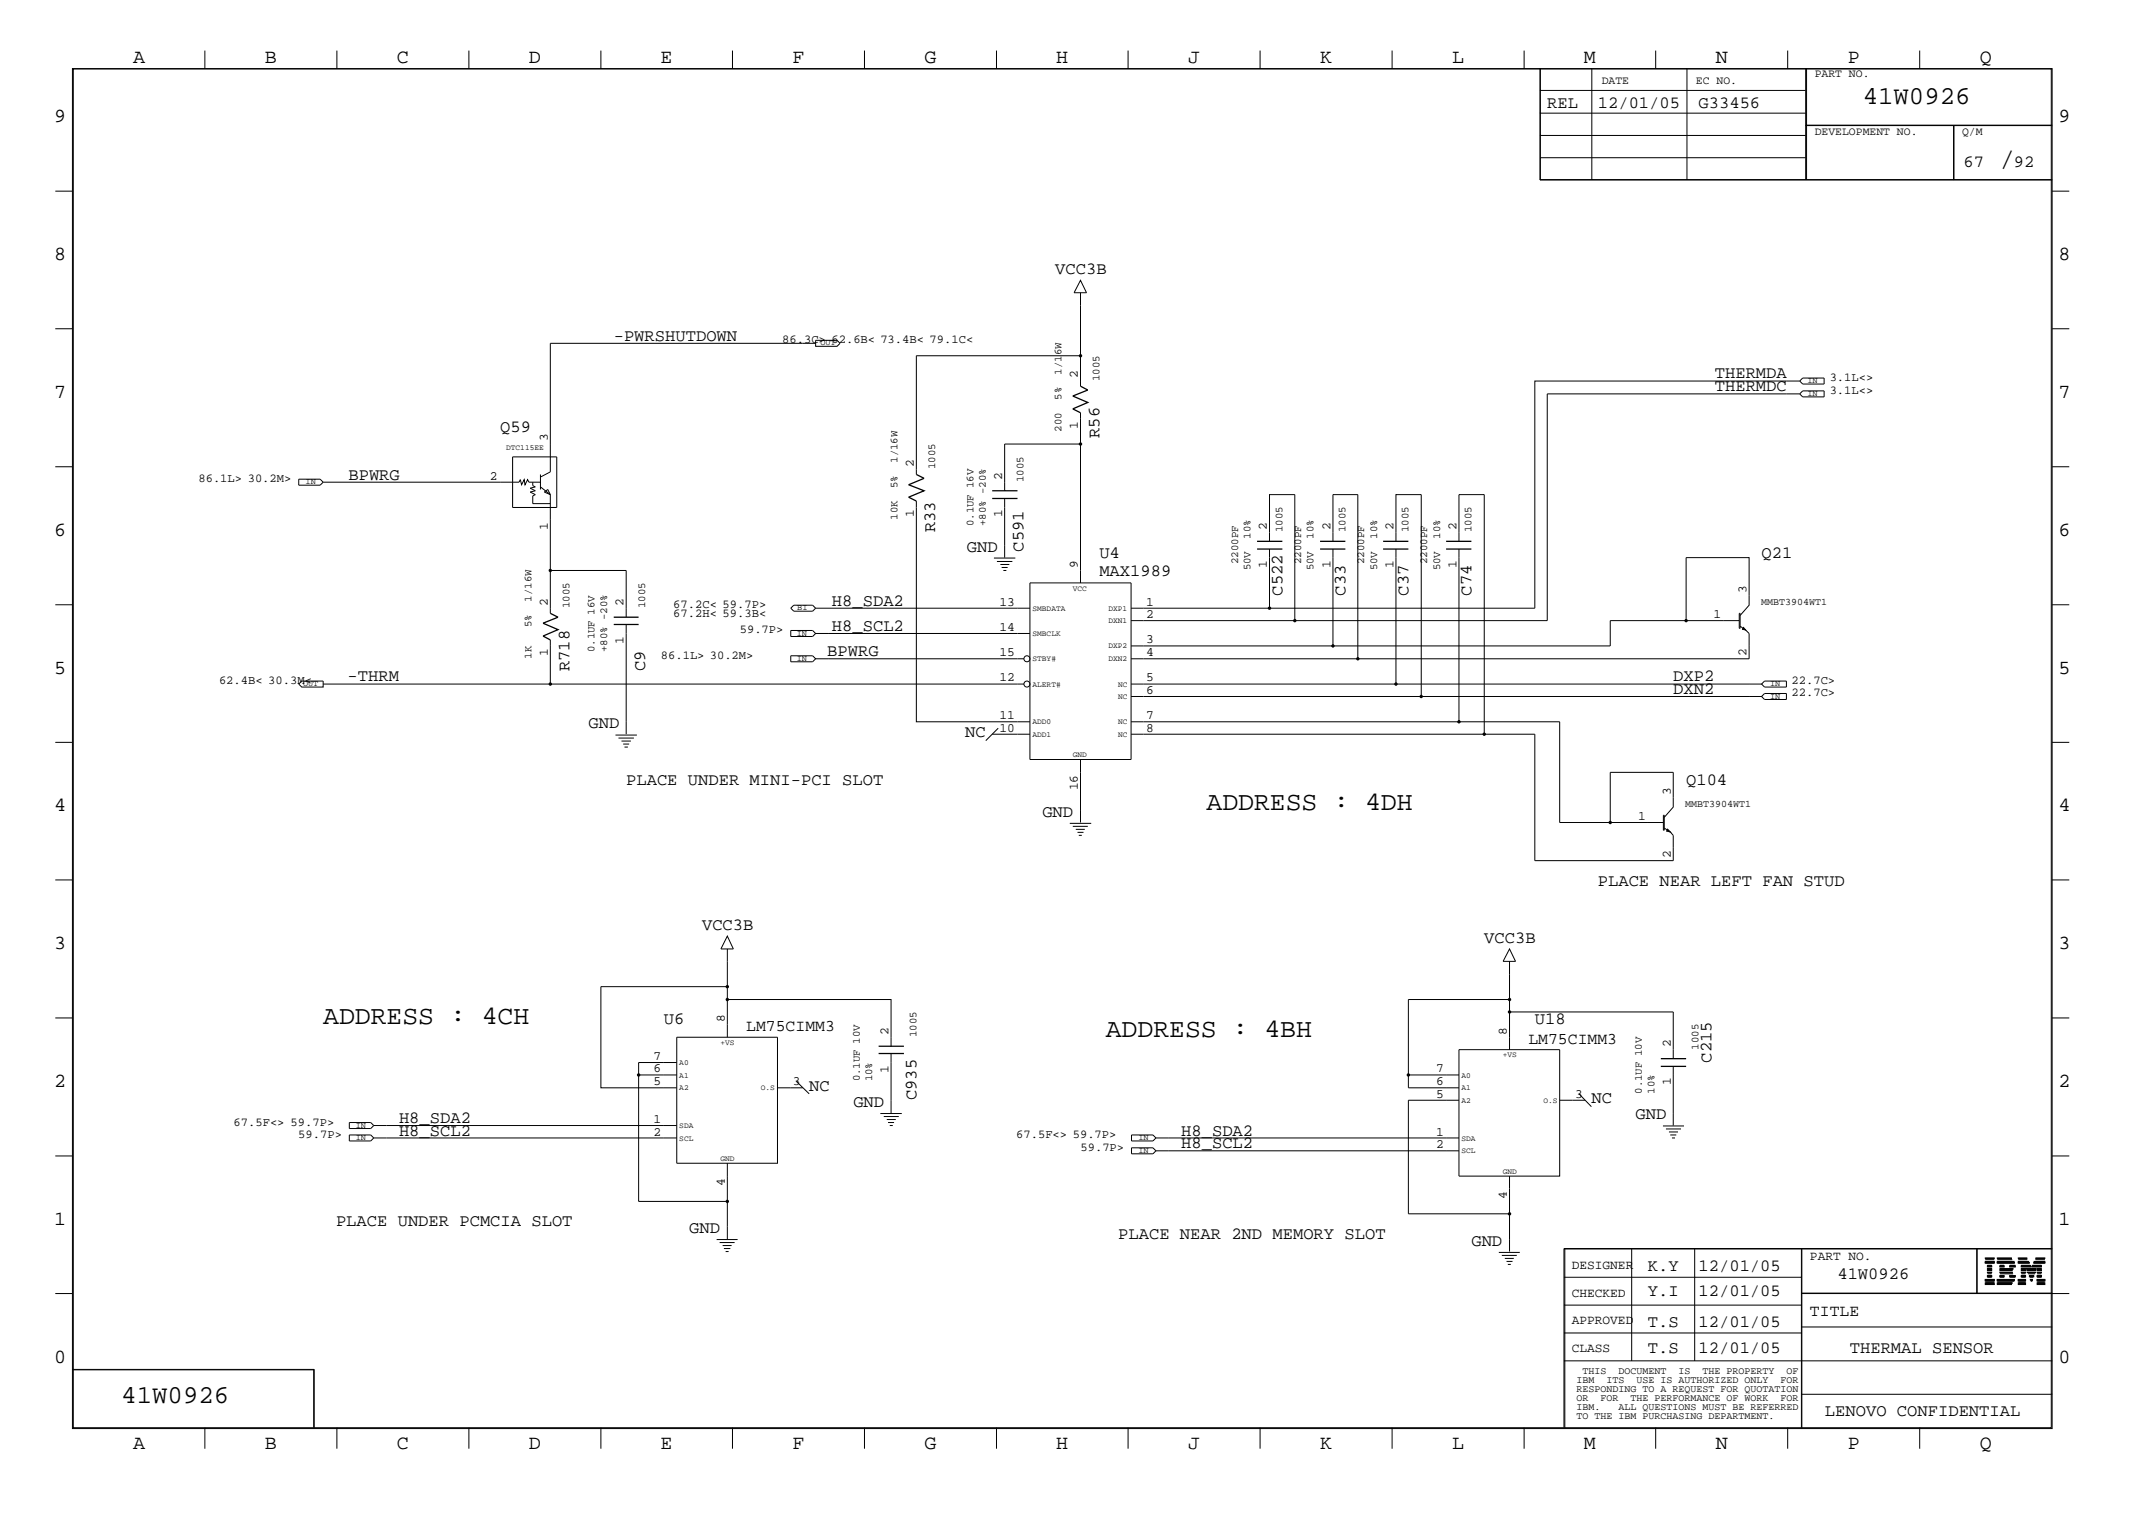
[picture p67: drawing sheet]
<svg xmlns="http://www.w3.org/2000/svg" width="423mm" height="300mm" viewBox="0 0 423 300" stroke-linecap="round" stroke-linejoin="round" font-family="sans-serif">
<defs><g id="words">
<g font-size="5.2">
<text x="395" y="32.9">/</text>
<text x="238.3" y="160">ADDRESS : 4DH</text>
<text x="63.8" y="202.4">ADDRESS : 4CH</text>
<text x="218.4" y="204.9">ADDRESS : 4BH</text>
</g>
<g font-size="5.1">
<text x="368" y="20.5">41W0926</text>
<text x="24" y="277.2">41W0926</text>
</g>
<g font-size="4">
<text x="26.3" y="12.5">A</text>
<text x="52.3" y="12.5">B</text>
<text x="78.4" y="12.5">C</text>
<text x="104.5" y="12.5">D</text>
<text x="130.5" y="12.5">E</text>
<text x="156.5" y="12.5">F</text>
<text x="182.6" y="12.5">G</text>
<text x="208.6" y="12.5">H</text>
<text x="234.7" y="12.5">J</text>
<text x="260.8" y="12.5">K</text>
<text x="286.9" y="12.5">L</text>
<text x="312.8" y="12.5">M</text>
<text x="338.9" y="12.5">N</text>
<text x="365" y="12.5">P</text>
<text x="391.1" y="12.5">Q</text>
<text x="10.7" y="24.1">9</text>
<text x="406.7" y="24.1">9</text>
<text x="10.7" y="51.4">8</text>
<text x="406.7" y="51.4">8</text>
<text x="10.7" y="78.6">7</text>
<text x="406.7" y="78.6">7</text>
<text x="10.7" y="105.8">6</text>
<text x="406.7" y="105.8">6</text>
<text x="10.7" y="133.1">5</text>
<text x="406.7" y="133.1">5</text>
<text x="10.7" y="160.2">4</text>
<text x="406.7" y="160.2">4</text>
<text x="10.7" y="187.5">3</text>
<text x="406.7" y="187.5">3</text>
<text x="10.7" y="214.6">2</text>
<text x="406.7" y="214.6">2</text>
<text x="10.7" y="241.9">1</text>
<text x="406.7" y="241.9">1</text>
<text x="10.7" y="269.2">0</text>
<text x="406.7" y="269.2">0</text>
<text x="26.3" y="286.2">A</text>
<text x="52.3" y="286.2">B</text>
<text x="78.4" y="286.2">C</text>
<text x="104.5" y="286.2">D</text>
<text x="130.5" y="286.2">E</text>
<text x="156.5" y="286.2">F</text>
<text x="182.6" y="286.2">G</text>
<text x="208.6" y="286.2">H</text>
<text x="234.7" y="286.2">J</text>
<text x="260.8" y="286.2">K</text>
<text x="286.9" y="286.2">L</text>
<text x="312.8" y="286.2">M</text>
<text x="338.9" y="286.2">N</text>
<text x="365" y="286.2">P</text>
<text x="391.1" y="286.2">Q</text>
</g>
<g font-size="3.4">
<text x="305.6" y="21.4">REL</text>
<text x="315.6" y="21.4">12/01/05</text>
<text x="335.5" y="21.4">G33456</text>
<text x="387.9" y="32.9">67</text>
<text x="397.8" y="32.9">92</text>
<text x="208.4" y="54.1">VCC3B</text>
<text x="121.2" y="67.3">-PWRSHUTDOWN</text>
<text x="338.8" y="77.3">THERMDC</text>
<text x="338.8" y="74.8">THERMDA</text>
<text x="98.8" y="85.3">Q59</text>
<text x="217.2" y="86.5" transform="rotate(-90 217.2 86.5)">R56</text>
<text x="68.8" y="94.7">BPWRG</text>
<text x="184.7" y="105.2" transform="rotate(-90 184.7 105.2)">R33</text>
<text x="191" y="109">GND</text>
<text x="202.2" y="109" transform="rotate(-90 202.2 109)">C591</text>
<text x="217.2" y="113.9">MAX1989</text>
<text x="217.2" y="110.2">U4</text>
<text x="348" y="110.2">Q21</text>
<text x="164.3" y="119.6">H8_SDA2</text>
<text x="253.3" y="117.7" transform="rotate(-90 253.3 117.7)">C522</text>
<text x="265.8" y="117.7" transform="rotate(-90 265.8 117.7)">C33</text>
<text x="278.2" y="117.7" transform="rotate(-90 278.2 117.7)">C37</text>
<text x="290.7" y="117.7" transform="rotate(-90 290.7 117.7)">C74</text>
<text x="164.3" y="124.6">H8_SCL2</text>
<text x="163.4" y="129.6">BPWRG</text>
<text x="68.7" y="134.6">-THRM</text>
<text x="112.5" y="132.6" transform="rotate(-90 112.5 132.6)">R718</text>
<text x="127.4" y="132.6" transform="rotate(-90 127.4 132.6)">C9</text>
<text x="330.5" y="137.1">DXN2</text>
<text x="330.5" y="134.6">DXP2</text>
<text x="116.2" y="143.8">GND</text>
<text x="190.7" y="145.6">NC</text>
<text x="123.7" y="155">PLACE UNDER MINI-PCI SLOT</text>
<text x="333.1" y="155">Q104</text>
<text x="205.9" y="161.3">GND</text>
<text x="315.6" y="175">PLACE NEAR LEFT FAN STUD</text>
<text x="138.7" y="183.7">VCC3B</text>
<text x="293.2" y="186.2">VCC3B</text>
<text x="131.1" y="202.4">U6</text>
<text x="303.2" y="202.4">U18</text>
<text x="338.1" y="209.9" transform="rotate(-90 338.1 209.9)">C215</text>
<text x="159.9" y="215.5">NC</text>
<text x="78.8" y="221.8">H8_SDA2</text>
<text x="168.6" y="218.6">GND</text>
<text x="181" y="217.3" transform="rotate(-90 181 217.3)">C935</text>
<text x="314.4" y="217.9">NC</text>
<text x="323.1" y="221.1">GND</text>
<text x="78.8" y="224.4">H8_SCL2</text>
<text x="233.3" y="224.4">H8_SDA2</text>
<text x="233.3" y="226.8">H8_SCL2</text>
<text x="66.4" y="242.2">PLACE UNDER PCMCIA SLOT</text>
<text x="136.1" y="243.5">GND</text>
<text x="220.9" y="244.8">PLACE NEAR 2ND MEMORY SLOT</text>
<text x="290.7" y="246">GND</text>
<text x="325.5" y="251">K.Y</text>
<text x="335.5" y="251">12/01/05</text>
<text x="325.5" y="255.9">Y.I</text>
<text x="335.5" y="255.9">12/01/05</text>
<text x="363" y="252.7">41W0926</text>
<text x="325.5" y="262.2">T.S</text>
<text x="335.5" y="262.2">12/01/05</text>
<text x="325.5" y="267.2">T.S</text>
<text x="335.5" y="267.2">12/01/05</text>
<text x="365.4" y="267.2">THERMAL SENSOR</text>
<text x="360.5" y="279.7">LENOVO CONFIDENTIAL</text>
</g>
<g font-size="3.2">
<text x="147.4" y="203.6">LM75CIMM3</text>
<text x="301.9" y="206.2">LM75CIMM3</text>
<text x="357.5" y="260">TITLE</text>
</g>
<g font-size="2.5">
<text x="212.9" y="74.8" transform="rotate(-90 212.9 74.8)">2</text>
<text x="108.2" y="87.2" transform="rotate(-90 108.2 87.2)">3</text>
<text x="212.9" y="84.8" transform="rotate(-90 212.9 84.8)">1</text>
<text x="96.8" y="94.7">2</text>
<text x="180.5" y="92.2" transform="rotate(-90 180.5 92.2)">2</text>
<text x="198" y="94.7" transform="rotate(-90 198 94.7)">2</text>
<text x="108.2" y="104.7" transform="rotate(-90 108.2 104.7)">1</text>
<text x="180.5" y="102.2" transform="rotate(-90 180.5 102.2)">1</text>
<text x="198" y="102.2" transform="rotate(-90 198 102.2)">1</text>
<text x="250.3" y="104.7" transform="rotate(-90 250.3 104.7)">2</text>
<text x="262.8" y="104.7" transform="rotate(-90 262.8 104.7)">2</text>
<text x="275.3" y="104.7" transform="rotate(-90 275.3 104.7)">2</text>
<text x="287.7" y="104.7" transform="rotate(-90 287.7 104.7)">2</text>
<text x="212.9" y="112.2" transform="rotate(-90 212.9 112.2)">9</text>
<text x="250.3" y="112.2" transform="rotate(-90 250.3 112.2)">1</text>
<text x="262.8" y="112.2" transform="rotate(-90 262.8 112.2)">1</text>
<text x="275.3" y="112.2" transform="rotate(-90 275.3 112.2)">1</text>
<text x="287.7" y="112.2" transform="rotate(-90 287.7 112.2)">1</text>
<text x="108.2" y="119.6" transform="rotate(-90 108.2 119.6)">2</text>
<text x="123.2" y="119.6" transform="rotate(-90 123.2 119.6)">2</text>
<text x="197.4" y="119.6">13</text>
<text x="226.4" y="119.6">1</text>
<text x="345" y="117.2" transform="rotate(-90 345 117.2)">3</text>
<text x="197.4" y="124.6">14</text>
<text x="226.4" y="122.2">2</text>
<text x="338.5" y="122.2">1</text>
<text x="108.2" y="129.6" transform="rotate(-90 108.2 129.6)">1</text>
<text x="123.2" y="127.2" transform="rotate(-90 123.2 127.2)">1</text>
<text x="197.4" y="129.6">15</text>
<text x="226.4" y="127.1">3</text>
<text x="226.4" y="129.6">4</text>
<text x="345" y="129.6" transform="rotate(-90 345 129.6)">2</text>
<text x="197.4" y="134.6">12</text>
<text x="226.4" y="134.6">5</text>
<text x="226.4" y="137.1">6</text>
<text x="197.4" y="142.1">11</text>
<text x="226.4" y="142.1">7</text>
<text x="197.4" y="144.6">10</text>
<text x="226.4" y="144.6">8</text>
<text x="212.9" y="156.1" transform="rotate(-90 212.9 156.1)">16</text>
<text x="330" y="157.1" transform="rotate(-90 330 157.1)">3</text>
<text x="323.6" y="162.1">1</text>
<text x="330" y="169.5" transform="rotate(-90 330 169.5)">2</text>
<text x="143.2" y="201.9" transform="rotate(-90 143.2 201.9)">8</text>
<text x="129.1" y="209.4">7</text>
<text x="175.5" y="204.4" transform="rotate(-90 175.5 204.4)">2</text>
<text x="297.7" y="204.4" transform="rotate(-90 297.7 204.4)">8</text>
<text x="330" y="206.8" transform="rotate(-90 330 206.8)">2</text>
<text x="129.1" y="214.4">5</text>
<text x="129.1" y="211.8">6</text>
<text x="156.6" y="214.4">3</text>
<text x="175.5" y="211.9" transform="rotate(-90 175.5 211.9)">1</text>
<text x="283.7" y="211.8">7</text>
<text x="283.7" y="214.4">6</text>
<text x="330" y="214.4" transform="rotate(-90 330 214.4)">1</text>
<text x="129.1" y="221.8">1</text>
<text x="283.7" y="216.8">5</text>
<text x="311.1" y="216.8">3</text>
<text x="129.1" y="224.4">2</text>
<text x="283.7" y="226.8">2</text>
<text x="283.7" y="224.4">1</text>
<text x="143.2" y="234.4" transform="rotate(-90 143.2 234.4)">4</text>
<text x="297.7" y="236.8" transform="rotate(-90 297.7 236.8)">4</text>
<text x="310.5" y="250.6">DESIGNER</text>
<text x="357.5" y="248.8">PART NO.</text>
<text x="310.5" y="256.1">CHECKED</text>
<text x="310.5" y="261.5">APPROVED</text>
<text x="310.5" y="267">CLASS</text>
</g>
<g font-size="2.4">
<text x="154.5" y="67.8">86.3C&gt; 62.6B&lt; 73.4B&lt; 79.1C&lt;</text>
<text x="361.4" y="77.8">3.1L&lt;&gt;</text>
<text x="361.4" y="75.3">3.1L&lt;&gt;</text>
<text x="39.2" y="95.3">86.1L&gt; 30.2M&gt;</text>
<text x="133" y="121.9">67.2H&lt; 59.3B&lt;</text>
<text x="133" y="120.1">67.2C&lt; 59.7P&gt;</text>
<text x="146.1" y="125.1">59.7P&gt;</text>
<text x="130.6" y="130.1">86.1L&gt; 30.2M&gt;</text>
<text x="43.3" y="135.1">62.4B&lt; 30.3M&lt;</text>
<text x="353.9" y="137.6">22.7C&gt;</text>
<text x="353.9" y="135.1">22.7C&gt;</text>
<text x="46.1" y="222.3">67.5F&lt;&gt; 59.7P&gt;</text>
<text x="58.9" y="224.8">59.7P&gt;</text>
<text x="200.7" y="224.8">67.5F&lt;&gt; 59.7P&gt;</text>
<text x="213.4" y="227.3">59.7P&gt;</text>
</g>
<g font-size="2.3">
<text x="316.4" y="16.7">DATE</text>
<text x="335" y="16.7">EC NO.</text>
<text x="358.5" y="15.2">PART NO.</text>
<text x="358.5" y="26.6">DEVELOPMENT NO.</text>
<text x="387.6" y="26.6">Q/M</text>
</g>
<g font-size="2.1">
<text x="209.7" y="74" transform="rotate(-90 209.7 74)">1/16W</text>
<text x="217.2" y="75.3" transform="rotate(-90 217.2 75.3)">1005</text>
<text x="209.7" y="79" transform="rotate(-90 209.7 79)">5%</text>
<text x="209.7" y="85.3" transform="rotate(-90 209.7 85.3)">200</text>
<text x="177.3" y="91.4" transform="rotate(-90 177.3 91.4)">1/16W</text>
<text x="184.7" y="92.7" transform="rotate(-90 184.7 92.7)">1005</text>
<text x="202.2" y="95.2" transform="rotate(-90 202.2 95.2)">1005</text>
<text x="177.3" y="96.4" transform="rotate(-90 177.3 96.4)">5%</text>
<text x="177.3" y="102.7" transform="rotate(-90 177.3 102.7)">10K</text>
<text x="192.3" y="104" transform="rotate(-90 192.3 104)">0.1UF 16V</text>
<text x="194.7" y="104" transform="rotate(-90 194.7 104)">+80% -20%</text>
<text x="247.1" y="106.4" transform="rotate(-90 247.1 106.4)">10%</text>
<text x="253.3" y="105.2" transform="rotate(-90 253.3 105.2)">1005</text>
<text x="259.5" y="106.4" transform="rotate(-90 259.5 106.4)">10%</text>
<text x="265.8" y="105.2" transform="rotate(-90 265.8 105.2)">1005</text>
<text x="272" y="106.4" transform="rotate(-90 272 106.4)">10%</text>
<text x="278.2" y="105.2" transform="rotate(-90 278.2 105.2)">1005</text>
<text x="284.5" y="106.4" transform="rotate(-90 284.5 106.4)">10%</text>
<text x="290.7" y="105.2" transform="rotate(-90 290.7 105.2)">1005</text>
<text x="244.6" y="111.4" transform="rotate(-90 244.6 111.4)">2200PF</text>
<text x="247.1" y="112.7" transform="rotate(-90 247.1 112.7)">50V</text>
<text x="257" y="111.4" transform="rotate(-90 257 111.4)">2200PF</text>
<text x="259.5" y="112.7" transform="rotate(-90 259.5 112.7)">50V</text>
<text x="269.5" y="111.4" transform="rotate(-90 269.5 111.4)">2200PF</text>
<text x="272" y="112.7" transform="rotate(-90 272 112.7)">50V</text>
<text x="281.9" y="111.4" transform="rotate(-90 281.9 111.4)">2200PF</text>
<text x="284.5" y="112.7" transform="rotate(-90 284.5 112.7)">50V</text>
<text x="105" y="118.9" transform="rotate(-90 105 118.9)">1/16W</text>
<text x="105" y="123.9" transform="rotate(-90 105 123.9)">5%</text>
<text x="112.5" y="120.1" transform="rotate(-90 112.5 120.1)">1005</text>
<text x="127.4" y="120.1" transform="rotate(-90 127.4 120.1)">1005</text>
<text x="105" y="130.1" transform="rotate(-90 105 130.1)">1K</text>
<text x="117.4" y="128.9" transform="rotate(-90 117.4 128.9)">0.1UF 16V</text>
<text x="120" y="128.9" transform="rotate(-90 120 128.9)">+80% -20%</text>
<text x="181" y="204.9" transform="rotate(-90 181 204.9)">1005</text>
<text x="335.5" y="207.3" transform="rotate(-90 335.5 207.3)">1005</text>
<text x="169.8" y="213.6" transform="rotate(-90 169.8 213.6)">0.1UF 10V</text>
<text x="172.3" y="213.6" transform="rotate(-90 172.3 213.6)">10%</text>
<text x="324.4" y="216.1" transform="rotate(-90 324.4 216.1)">0.1UF 10V</text>
<text x="326.8" y="216.1" transform="rotate(-90 326.8 216.1)">10%</text>
</g>
<g font-size="2">
<text x="347.9" y="119.5">MMBT3904WT1</text>
<text x="332.9" y="159.4">MMBT3904WT1</text>
<text x="311.4" y="273.2">IBM</text>
<text x="311.4" y="275">RESPONDING TO A REQUEST FOR QUOTATION</text>
<text x="312.6" y="271.4">THIS</text>
<text x="317.3" y="273.2">ITS</text>
<text x="319.7" y="271.4">DOCUMENT</text>
<text x="323.3" y="273.2">USE IS AUTHORIZED ONLY</text>
<text x="331.6" y="271.4">IS</text>
<text x="336.3" y="271.4">THE PROPERTY</text>
<text x="351.7" y="273.2">FOR</text>
<text x="352.9" y="271.4">OF</text>
<text x="311.4" y="276.7">OR</text>
<text x="311.4" y="278.6">IBM.</text>
<text x="311.4" y="280.2">TO THE IBM PURCHASING DEPARTMENT.</text>
<text x="316.1" y="276.7">FOR</text>
<text x="319.7" y="278.6">ALL QUESTIONS MUST BE REFERRED</text>
<text x="322.1" y="276.7">THE PERFORMANCE OF WORK</text>
<text x="351.7" y="276.7">FOR</text>
</g>
<g font-size="1.7">
<text x="162.1" y="68.2">OUT</text>
<text x="357" y="75.7">IN</text>
<text x="357" y="78.1">IN</text>
<text x="60.4" y="95.6">IN</text>
<text x="157.4" y="125.6">IN</text>
<text x="157.5" y="120.6">BI</text>
<text x="157.4" y="130.6">IN</text>
<text x="59.9" y="135.6">OUT</text>
<text x="349.7" y="135.6">IN</text>
<text x="349.7" y="138">IN</text>
<text x="70.3" y="225.2">IN</text>
<text x="70.3" y="222.8">IN</text>
<text x="224.9" y="225.2">IN</text>
<text x="224.9" y="227.8">IN</text>
</g>
<g font-size="1.6">
<text x="100" y="89">DTC115EE</text>
<text x="211.9" y="116.7">VCC</text>
<text x="204" y="125.6">SMBCLK</text>
<text x="204" y="120.6">SMBDATA</text>
<text x="218.9" y="123.1">DXN1</text>
<text x="218.9" y="120.6">DXP1</text>
<text x="204" y="130.6">STBY#</text>
<text x="218.9" y="130.6">DXN2</text>
<text x="218.9" y="128.1">DXP2</text>
<text x="204" y="135.6">ALERT#</text>
<text x="220.9" y="135.6">NC</text>
<text x="204" y="143.1">ADD0</text>
<text x="220.9" y="143.1">NC</text>
<text x="220.9" y="138.1">NC</text>
<text x="204" y="145.5">ADD1</text>
<text x="211.9" y="149.5">GND</text>
<text x="220.9" y="145.5">NC</text>
<text x="142.3" y="206.4">+VS</text>
<text x="296.8" y="208.9">+VS</text>
<text x="134.2" y="215.4">A2</text>
<text x="134.2" y="212.9">A1</text>
<text x="134.2" y="210.4">A0</text>
<text x="150.3" y="215.4">O.S</text>
<text x="288.7" y="215.4">A1</text>
<text x="288.7" y="212.9">A0</text>
<text x="288.7" y="217.8">A2</text>
<text x="304.9" y="217.8">O.S</text>
<text x="134.2" y="225.3">SCL</text>
<text x="134.2" y="222.8">SDA</text>
<text x="288.7" y="227.8">SCL</text>
<text x="288.7" y="225.3">SDA</text>
<text x="142.3" y="229.3">GND</text>
<text x="296.8" y="231.8">GND</text>
</g>
</g></defs>
<g fill="none" stroke="#000" stroke-width=".2">
<path d="M14.3 13.5h391.1v268.7h-391.1zM14.5 13.6h390.7v268.4h-390.7zM40.5 10v3.5M66.5 10v3.5M92.6 10v3.5M118.7 10v3.5M144.7 10v3.5M170.8 10v3.5M196.9 10v3.5M222.8 10v3.5M248.9 10v3.5M275 10v3.5"/>
<path d="M301.1 10v3.5M304.2 13.5v22.1h101.2M304.2 17.9h52.5M304.3 13.5v22.1M314.5 13.5v22.1M327.1 10v3.5M333.2 13.5v22.1M353.1 10v3.5M356.7 13.5v22.1M356.9 13.5v22.1M379.2 10v3.5M10.9 37.8h3.4"/>
<path d="M304.2 35.5h101.2M304.2 26.8h52.5M304.2 22.4h52.5M304.3 31.2h52.4M356.7 24.8h48.7M356.7 24.7h48.7M385.9 24.8v10.8M386 24.8v10.8M405.4 37.8h3.4M213.4 55.4l1.2 2.4h-2.4zM213.4 57.8v18.5M10.9 64.9h3.4"/>
<path d="M161.1 67.2h4.3l.5 .6-.5 .6h-4.3zM161.1 67.8h-52.4v25.4l-1.9 1M213.4 70.3h-32.4v23.4M355.5 75.3h-52.3v44.8h-79.8M355.5 77.8h-49.9v44.8h-82.2M355.5 77.8l.6-.6h4.2v1.2h-4.2zM355.5 75.3l.6-.6h4.2v1.2h-4.2zM405.4 64.9h3.4M10.9 92.2h3.4M59 94.7h4.2l.6 .6-.6 .5h-4.2zM63.8 95.3h38.7l.3-.6 .2 1.1 .5-1.1 .2 1.1 .5-1.1 .3 .6h2.3M101.3 90.3h8.7v9.9h-8.7z"/>
<path d="M105.2 95.3v.6l.5 .3-1 .2 1 .5-1 .3 1 .5-.5 .3v1.5h3.5M106.8 93.7v3M106.8 96.2l1.9 1.5M107.5 97.2l.7-.5 .5 1zM108.7 97.7v15h15v9.2M181 99v43.6h22.5M198.5 98.5v11.7M213.4 81.5v33.6M213.4 87.7h-14.9v9.2M405.4 92.2h3.4M10.9 119.5h3.4M108.7 112.7v8.5"/>
<path d="M156.8 119.5h3.7l.6 .6-.6 .6h-3.7l-.6-.6zM196.3 110.2h4.3M196.9 110.9h3.1M197.6 111.5h1.8M197.9 112.1h1.2M198.2 112.7h.6M203.5 115.1h19.9v34.9h-19.9zM250.8 106.9v-9.2h5v24.9M250.8 108.5v11.6M263.3 106.9v-9.2h4.9v32.4M263.3 108.5v19.1M275.8 106.9v-9.2h5v39.9h-57.4"/>
<path d="M275.8 108.5v26.6M288.2 106.9v-9.2h5v47.3M288.2 108.5v34.1M405.4 119.5h3.4M59 135.1l.6-.6h4.2v1.2h-4.2zM63.8 135.1h138.5M108.7 126.4v8.7M123.7 123.4v21.6M156.2 129.5h4.3l.6 .6-.6 .6h-4.3zM156.2 124.5h4.3l.6 .6-.6 .6h-4.3zM161.1 130.1h41.2M161.1 120.1h42.4"/>
<path d="M161.1 125.1h42.4M223.4 135.1h124.6M280.8 137.6h67.2M343.6 122.6h-25.5v5h-94.7M343.6 121.2h.1v2.9h-.1zM343.7 121.6l1.8-2.1v-9.3h-12.4v12.4M343.7 123.7l1.1 .8 .7 .6v5h-122.1M344.4 124l.4 .5-.6-.2zM348.6 134.5h4.3v1.2h-4.3l-.6-.6zM348.6 137h4.3v1.2h-4.3l-.6-.6zM10.9 146.6h3.4M121.6 145.2h4.2"/>
<path d="M122.2 145.8h3M122.8 146.4h1.8M123.1 147h1.2M123.4 147.6h.6M196 145h7.5M197.2 143.8l-2.5 2.5M213.4 150v12.5M223.4 145h79.8v25h27.3v-5l-.6-.7-1.1-.7M223.4 142.6h84.7v19.9h10M405.4 146.6h3.4M10.9 173.8h3.4M211.3 162.6h4.3"/>
<path d="M211.9 163.2h3M212.5 163.8h1.8M212.9 164.4h1.1M213.1 165h.6M328.6 161h.2v3h-.2zM328.8 161.5l1.7-2.1v-6.8h-12.4v9.9h10.5M329.4 163.8l.5 .5-.7-.1 .2-.2zM405.4 173.8h3.4M143.7 184.9l1.2 2.6h-2.5zM143.7 194.9h-25v20h15M143.7 197.4h32.3v9.3M143.7 187.5v17.4"/>
<path d="M298.2 187.5l1.2 2.4h-2.5zM298.2 197.4h-20v14.9h10M298.2 189.9v10M10.9 201.1h3.4M126.2 212.3h7.5M133.7 204.9h19.9v24.9h-19.9zM133.7 209.9h-7.5v27.4h17.5M153.6 214.9h5M157.3 213.6l2.6 2.5M173.9 220h4.2M176 208.1v11.8M278.2 212.3v2.6h10"/>
<path d="M288.2 207.3h19.9v25h-19.9zM288.2 217.3h-10v22.5h20M298.2 207.3v-7.4h32.3v9.2M308.1 217.3h5M311.9 216.1l2.5 2.5M330.5 210.7v11.6M405.4 201.1h3.4M10.9 228.3h3.4M69 221.7h4.2l.6 .6-.6 .6h-4.2zM69 224.2h4.2l.6 .6-.6 .6h-4.2zM73.8 222.3h59.9M73.8 224.8h59.9"/>
<path d="M143.7 229.8v15M174.6 220.6h2.9M175.2 221.1h1.8M175.4 221.7h1.2M175.8 222.3h.6M223.5 224.2h4.3l.5 .6-.5 .6h-4.3zM223.5 226.7h4.3l.5 .6-.5 .6h-4.3zM228.3 224.8h59.9M228.3 227.3h59.9M298.2 232.3v14.9M328.5 222.4h4.2M329.1 223h3"/>
<path d="M329.7 223.6h1.8M329.9 224.2h1.2M330.3 224.8h.6M405.4 228.3h3.4M10.9 255.5h3.4M141.6 244.9h4.1M142.2 245.4h2.9M142.7 246h1.8M143 246.6h1.3M143.3 247.2h.6M296.1 247.4h4.1M296.7 248h2.9"/>
<path d="M297.3 248.6h1.7M297.6 249.2h1.2M297.9 249.8h.6M308.9 246.7h96.5M308.9 257.8h47M308.9 252.3h47M309.1 246.6v35.4M322.3 246.6v22.2M334.8 246.6v22.2M355.9 246.6v35.4M355.9 255.4h49.5M355.9 255.5h52.9"/>
<path d="M390.5 246.6v8.9M390.6 246.6v8.9M392.2 253.7h1.8zM392.2 253.6h1.8zM392.2 253.4l1.8 .1zM392.2 253l1.8 .1zM392.2 252.8l1.8 .1zM392.2 252.7l1.8 .1zM392.2 249.4l1.8 .1zM392.2 249.3l1.8 .1zM392.2 249.2l1.8 .1zM392.2 248.8h1.8z"/>
<path d="M392.2 248.7h1.8zM392.2 248.5l1.8 .1zM392.6 252.3h.8zM392.6 252.1l.8 .1zM392.6 252l.8 .1zM392.6 251.6h.8zM392.6 251.5h.8zM392.6 251.3l.8 .1zM392.6 250.9l.8 .1zM392.6 250.8h.8zM392.6 250.6l.8 .1zM392.6 250.2l.8 .1z"/>
<path d="M392.6 250l.8 .1zM392.6 249.9h.8zM394.5 253.7h2.8zM394.5 253.6h2.9zM394.5 253.4l3 .1zM394.5 248.8h3zM394.5 248.7h2.9zM394.5 248.5l2.8 .1zM394.5 253l3.3 .1zM394.5 252.8l3.4 .1zM394.5 252.7l3.4 .1zM394.5 249.4l3.4 .1z"/>
<path d="M394.5 249.3l3.4 .1zM394.5 249.2l3.3 .1zM395.1 251.6h2.6zM395.1 251.5h2.5zM395.1 251.3l2.4 .1zM395.1 250.9l2.4 .1zM395.1 250.8h2.5zM395.1 250.6l2.6 .1zM395.1 252.3h.8zM395.1 252.1l.8 .1zM395.1 252l.8 .1zM395.1 250.2l.8 .1z"/>
<path d="M395.1 250l.8 .1zM395.1 249.9h.8zM397 252.3h1.1zM397 252.1l1.1 .1zM397 252l1.1 .1zM397 250.2l1.1 .1zM397 250l1.1 .1zM397 249.9h1.1zM398.7 253.7h1.4zM398.7 253.6h1.4zM398.7 253.4l1.4 .1zM398.7 253l1.4 .1z"/>
<path d="M398.7 252.8l1.4 .1zM398.7 252.7l1.4 .1zM398.7 249.4l2.2 .1zM398.7 249.3l2.1 .1zM398.7 249.2l2 .1zM398.7 248.8h1.8zM398.7 248.7h1.8zM398.7 248.5l1.7 .1zM399.3 252.3h.8zM399.3 252.1l.8 .1zM399.3 252l.8 .1zM399.3 251.6h.8z"/>
<path d="M399.3 251.5h.8zM399.3 251.3l.8 .1zM399.3 250.9l.8 .1zM399.3 250.8h.8zM399.3 250.6l.8 .1zM399.3 250.2l1.9 .1zM399.3 250l1.9 .1zM399.3 249.9h1.8zM400.3 250.6l2 .1zM400.4 250.9l1.8 .1zM400.4 250.8h1.8zM400.5 251.3l1.6 .1z"/>
<path d="M400.6 251.5h1.5zM400.6 251.6h1.4zM400.9 252.1l.8 .1zM400.9 252l.8 .1zM401 252.3h.7zM401.1 252.7l.4 .1zM401.2 252.8l.3 .1zM401.2 253l.2 .1zM401.4 250.2l1.9 .1zM401.5 250l1.8 .1zM401.5 249.9h1.8zM401.7 249.4l2.2 .1z"/>
<path d="M401.8 249.3l2.1 .1zM401.8 249.2l2.1 .1zM402.1 248.8h1.8zM402.1 248.7h1.8zM402.2 248.5l1.7 .1zM402.4 253.7h1.5zM402.4 253.6h1.5zM402.4 253.4l1.5 .1zM402.4 253l1.5 .1zM402.4 252.8l1.5 .1zM402.4 252.7l1.5 .1zM402.4 252.3h.9z"/>
<path d="M402.4 252.1l.9 .1zM402.4 252l.9 .1zM402.4 251.6h.9zM402.4 251.5h.9zM402.4 251.3l.9 .1zM402.4 250.9l.9 .1zM402.4 250.8h.9zM402.4 250.6l.9 .1zM405.4 246.6h-96.5v35.4M14.3 270.5h47.8v11.5M14.3 270.6h47.8M62 270.5v11.5"/>
<path d="M308.9 268.8h96.5M308.9 263.3h47M355.9 275.4h49.5M355.9 262.1h49.5M40.5 282v4.2M66.5 282v4.2M92.6 282v4.2M118.7 282v4.2M144.7 282v4.2M170.8 282v4.2M196.9 282v4.2M222.8 282v4.2"/>
<path d="M248.9 282v4.2M275 282v4.2M301.1 282v4.2M327.1 282v4.2M353.1 282v4.2M379.2 282v4.2"/>
<circle cx="202.9" cy="130.1" r=".59"/>
<circle cx="202.9" cy="135.1" r=".59"/>
</g>
<g fill="none" stroke="#000" stroke-width=".25">
<path d="M213.4 76.3l1.5 .7-3 1.2 3 1.3-3 1.3 1.5 .7M181 93.7l1.5 .8-3 1.3 3 1.1-3 1.3 1.5 .8M196 98.5h5M196 96.9h5M248.3 108.5h5M248.3 106.9h5M260.8 108.5h5M260.8 106.9h5M273.2 108.5h5M273.2 106.9h5M285.7 108.5h5M285.7 106.9h5"/>
<path d="M108.7 121.2l1.5 .7-2.9 1.2 2.9 1.3-2.9 1.2 1.4 .8M121.2 123.4h5M121.2 121.9h5M173.6 208.1h5M173.6 206.7h5M328.1 210.7h5M328.1 209.1h5"/>
</g>
<g fill="#000">
<circle cx="213.4" cy="70.3" r=".34"/>
<circle cx="213.4" cy="87.7" r=".34"/>
<circle cx="108.7" cy="112.7" r=".34"/>
<circle cx="108.7" cy="135.1" r=".34"/>
<circle cx="250.8" cy="120.1" r=".34"/>
<circle cx="255.8" cy="122.6" r=".34"/>
<circle cx="263.3" cy="127.6" r=".34"/>
<circle cx="268.2" cy="130.1" r=".34"/>
<circle cx="275.8" cy="135.1" r=".34"/>
<circle cx="280.8" cy="137.6" r=".34"/>
<circle cx="333.1" cy="122.6" r=".34"/>
<circle cx="288.2" cy="142.6" r=".34"/>
<circle cx="293.2" cy="145" r=".34"/>
<circle cx="318.1" cy="162.5" r=".34"/>
<circle cx="143.7" cy="194.9" r=".34"/>
<circle cx="143.7" cy="197.4" r=".34"/>
<circle cx="298.2" cy="197.4" r=".34"/>
<circle cx="298.2" cy="199.9" r=".34"/>
<circle cx="126.2" cy="212.3" r=".34"/>
<circle cx="278.2" cy="212.3" r=".34"/>
<circle cx="143.7" cy="237.3" r=".34"/>
<circle cx="298.2" cy="239.8" r=".34"/>
</g>
<use href="#words"/>
</svg>
